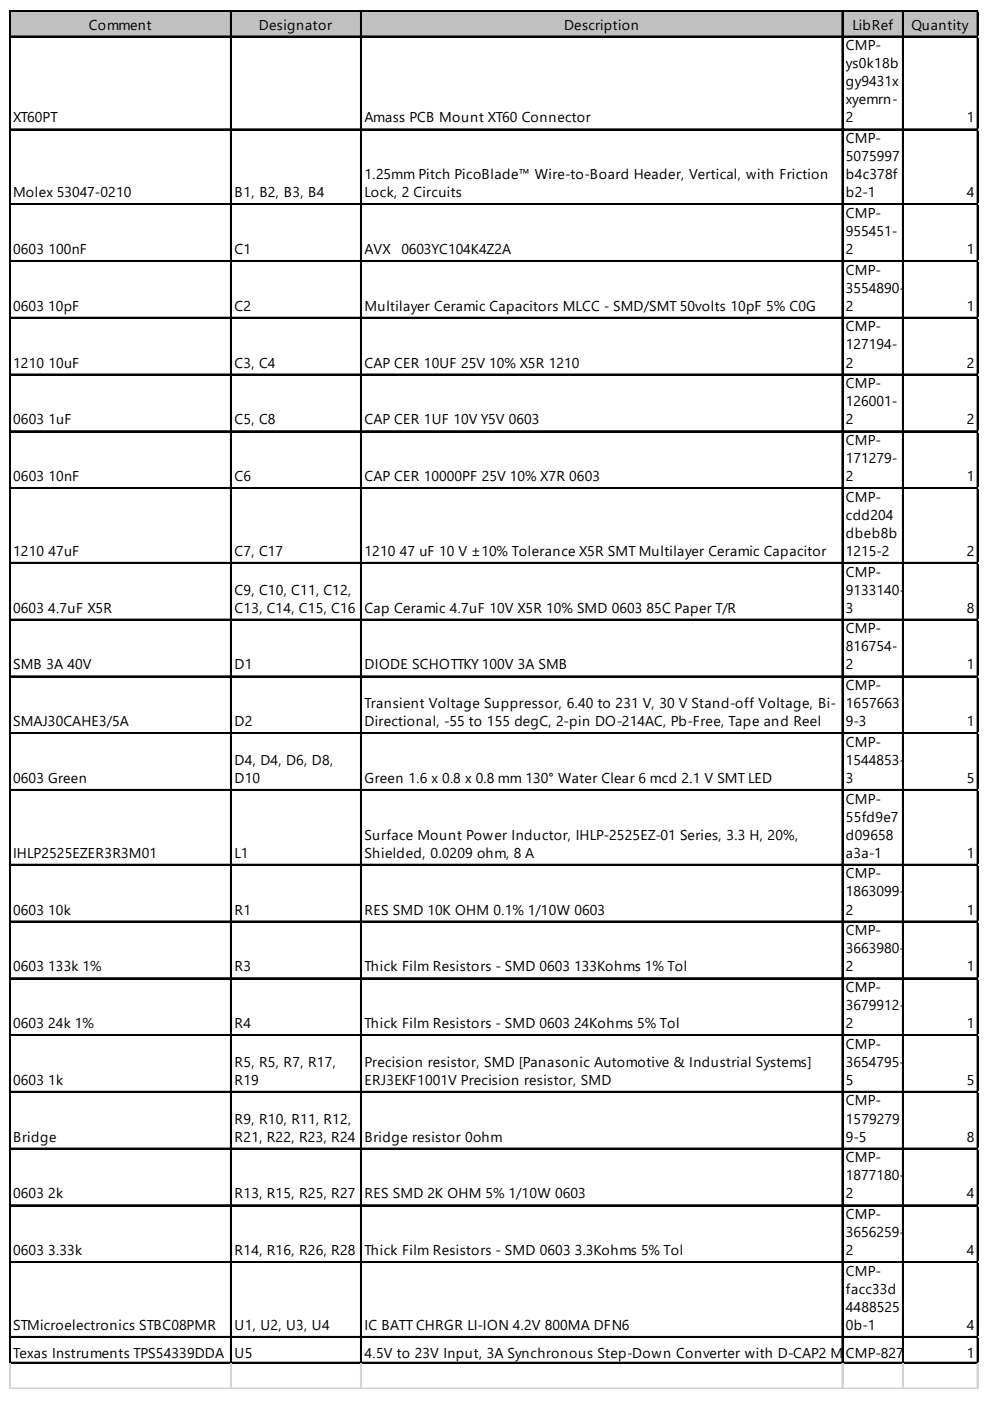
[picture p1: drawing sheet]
<svg xmlns="http://www.w3.org/2000/svg" width="210mm" height="297mm" viewBox="0 0 210 297" stroke-linecap="round" stroke-linejoin="round" font-family="sans-serif">
<defs><g id="words">
<g font-size="3">
<text x="18.9" y="6.3">Comment</text>
<text x="54.9" y="6.3">Designator</text>
<text x="119.6" y="6.3">Description</text>
<text x="179.4" y="10.6">CMP-</text>
<text x="180.7" y="6.3">LibRef</text>
<text x="193.3" y="6.3">Quantity</text>
<text x="179.4" y="14.5">ys0k18b</text>
<text x="179.4" y="18.3">gy9431x</text>
<text x="179.4" y="22.1">xyemrn-</text>
<text x="2.8" y="26">XT60PT</text>
<text x="77.3" y="26">Amass PCB Mount XT60 Connector</text>
<text x="179.4" y="26">2</text>
<text x="205" y="26">1</text>
<text x="179.4" y="30.3">CMP-</text>
<text x="179.4" y="34.2">5075997</text>
<text x="2.8" y="41.8">Molex 53047-0210</text>
<text x="49.7" y="41.8">B1, B2, B3, B4</text>
<text x="77.3" y="38">1.25mm Pitch PicoBlade™ Wire-to-Board Header, Vertical, with Friction</text>
<text x="77.3" y="41.8">Lock, 2 Circuits</text>
<text x="179.4" y="38">b4c378f</text>
<text x="179.4" y="41.8">b2-1</text>
<text x="205" y="41.8">4</text>
<text x="179.4" y="46.2">CMP-</text>
<text x="2.8" y="53.8">0603 100nF</text>
<text x="49.7" y="53.8">C1</text>
<text x="77.3" y="53.8">AVX</text>
<text x="85.1" y="53.8">0603YC104K4Z2A</text>
<text x="179.4" y="50">955451-</text>
<text x="179.4" y="53.8">2</text>
<text x="205" y="53.8">1</text>
<text x="179.4" y="58.2">CMP-</text>
<text x="2.8" y="65.9">0603 10pF</text>
<text x="49.7" y="65.9">C2</text>
<text x="77.3" y="65.9">Multilayer Ceramic Capacitors MLCC - SMD/SMT 50volts 10pF 5% C0G</text>
<text x="179.4" y="62.1">3554890-</text>
<text x="179.4" y="65.9">2</text>
<text x="205" y="65.9">1</text>
<text x="179.4" y="70.3">CMP-</text>
<text x="2.8" y="77.9">1210 10uF</text>
<text x="49.7" y="77.9">C3, C4</text>
<text x="77.3" y="77.9">CAP CER 10UF 25V 10% X5R 1210</text>
<text x="179.4" y="74.1">127194-</text>
<text x="179.4" y="77.9">2</text>
<text x="205" y="77.9">2</text>
<text x="179.4" y="82.3">CMP-</text>
<text x="2.8" y="90">0603 1uF</text>
<text x="49.7" y="90">C5, C8</text>
<text x="77.3" y="90">CAP CER 1UF 10V Y5V 0603</text>
<text x="179.4" y="86.1">126001-</text>
<text x="179.4" y="90">2</text>
<text x="205" y="90">2</text>
<text x="179.4" y="94.3">CMP-</text>
<text x="2.8" y="102">0603 10nF</text>
<text x="49.7" y="102">C6</text>
<text x="77.3" y="102">CAP CER 10000PF 25V 10% X7R 0603</text>
<text x="179.4" y="98.2">171279-</text>
<text x="179.4" y="102">2</text>
<text x="205" y="102">1</text>
<text x="179.4" y="106.4">CMP-</text>
<text x="179.4" y="110.2">cdd204</text>
<text x="2.8" y="117.9">1210 47uF</text>
<text x="49.7" y="117.9">C7, C17</text>
<text x="77.3" y="117.9">1210 47 uF 10 V ±10% Tolerance X5R SMT Multilayer Ceramic Capacitor</text>
<text x="179.4" y="114">dbeb8b</text>
<text x="179.4" y="117.9">1215-2</text>
<text x="205" y="117.9">2</text>
<text x="179.4" y="122.2">CMP-</text>
<text x="2.8" y="129.9">0603 4.7uF X5R</text>
<text x="49.7" y="126.1">C9, C10, C11, C12,</text>
<text x="49.7" y="129.9">C13, C14, C15, C16</text>
<text x="77.3" y="129.9">Cap Ceramic 4.7uF 10V X5R 10% SMD 0603 85C Paper T/R</text>
<text x="179.4" y="126.1">9133140-</text>
<text x="179.4" y="129.9">3</text>
<text x="205" y="129.9">8</text>
<text x="179.4" y="134.3">CMP-</text>
<text x="2.8" y="141.9">SMB 3A 40V</text>
<text x="49.7" y="141.9">D1</text>
<text x="77.3" y="141.9">DIODE SCHOTTKY 100V 3A SMB</text>
<text x="179.4" y="138.1">816754-</text>
<text x="179.4" y="141.9">2</text>
<text x="205" y="141.9">1</text>
<text x="179.4" y="146.3">CMP-</text>
<text x="2.8" y="154">SMAJ30CAHE3/5A</text>
<text x="49.7" y="154">D2</text>
<text x="77.3" y="150.1">Transient Voltage Suppressor, 6.40 to 231 V, 30 V Stand-off Voltage, Bi-</text>
<text x="77.3" y="154">Directional, -55 to 155 degC, 2-pin DO-214AC, Pb-Free, Tape and Reel</text>
<text x="179.4" y="150.1">1657663</text>
<text x="179.4" y="154">9-3</text>
<text x="205" y="154">1</text>
<text x="179.4" y="158.3">CMP-</text>
<text x="2.8" y="166">0603 Green</text>
<text x="49.7" y="162.2">D4, D4, D6, D8,</text>
<text x="49.7" y="166">D10</text>
<text x="77.3" y="166">Green 1.6 x 0.8 x 0.8 mm 130° Water Clear 6 mcd 2.1 V SMT LED</text>
<text x="179.4" y="162.2">1544853-</text>
<text x="179.4" y="166">3</text>
<text x="205" y="166">5</text>
<text x="179.4" y="170.4">CMP-</text>
<text x="77.3" y="178">Surface Mount Power Inductor, IHLP-2525EZ-01 Series, 3.3 H, 20%,</text>
<text x="179.4" y="174.2">55fd9e7</text>
<text x="179.4" y="178">d09658</text>
<text x="2.8" y="181.9">IHLP2525EZER3R3M01</text>
<text x="49.7" y="181.9">L1</text>
<text x="77.3" y="181.9">Shielded, 0.0209 ohm, 8 A</text>
<text x="179.4" y="181.9">a3a-1</text>
<text x="205" y="181.9">1</text>
<text x="179.4" y="186.2">CMP-</text>
<text x="179.4" y="190.1">1863099-</text>
<text x="2.8" y="193.9">0603 10k</text>
<text x="49.7" y="193.9">R1</text>
<text x="77.3" y="193.9">RES SMD 10K OHM 0.1% 1/10W 0603</text>
<text x="179.4" y="193.9">2</text>
<text x="205" y="193.9">1</text>
<text x="179.4" y="198.3">CMP-</text>
<text x="179.4" y="202.1">3663980-</text>
<text x="2.8" y="205.9">0603 133k 1%</text>
<text x="49.7" y="205.9">R3</text>
<text x="77.3" y="205.9">Thick Film Resistors - SMD 0603 133Kohms 1% Tol</text>
<text x="179.4" y="205.9">2</text>
<text x="205" y="205.9">1</text>
<text x="179.4" y="210.3">CMP-</text>
<text x="179.4" y="214.1">3679912-</text>
<text x="2.8" y="218">0603 24k 1%</text>
<text x="49.7" y="218">R4</text>
<text x="77.3" y="218">Thick Film Resistors - SMD 0603 24Kohms 5% Tol</text>
<text x="179.4" y="218">2</text>
<text x="205" y="218">1</text>
<text x="49.7" y="226.2">R5, R5, R7, R17,</text>
<text x="77.3" y="226.2">Precision resistor, SMD [Panasonic Automotive &amp; Industrial Systems]</text>
<text x="179.4" y="222.3">CMP-</text>
<text x="179.4" y="226.2">3654795-</text>
<text x="2.8" y="230">0603 1k</text>
<text x="49.7" y="230">R19</text>
<text x="77.3" y="230">ERJ3EKF1001V Precision resistor, SMD</text>
<text x="179.4" y="230">5</text>
<text x="205" y="230">5</text>
<text x="49.7" y="238.2">R9, R10, R11, R12,</text>
<text x="179.4" y="234.4">CMP-</text>
<text x="179.4" y="238.2">1579279</text>
<text x="2.8" y="242">Bridge</text>
<text x="49.7" y="242">R21, R22, R23, R24</text>
<text x="77.3" y="242">Bridge resistor 0ohm</text>
<text x="179.4" y="242">9-5</text>
<text x="205" y="242">8</text>
<text x="179.4" y="246.4">CMP-</text>
<text x="179.4" y="250.2">1877180-</text>
<text x="2.8" y="254.1">0603 2k</text>
<text x="49.7" y="254.1">R13, R15, R25, R27</text>
<text x="77.3" y="254.1">RES SMD 2K OHM 5% 1/10W 0603</text>
<text x="179.4" y="254.1">2</text>
<text x="205" y="254.1">4</text>
<text x="179.4" y="258.4">CMP-</text>
<text x="179.4" y="262.3">3656259-</text>
<text x="2.8" y="266.1">0603 3.33k</text>
<text x="49.7" y="266.1">R14, R16, R26, R28</text>
<text x="77.3" y="266.1">Thick Film Resistors - SMD 0603 3.3Kohms 5% Tol</text>
<text x="179.4" y="266.1">2</text>
<text x="205" y="266.1">4</text>
<text x="179.4" y="270.5">CMP-</text>
<text x="179.4" y="274.3">facc33d</text>
<text x="2.8" y="282">STMicroelectronics STBC08PMR</text>
<text x="49.7" y="282">U1, U2, U3, U4</text>
<text x="77.3" y="282">IC BATT CHRGR LI-ION 4.2V 800MA DFN6</text>
<text x="179.4" y="278.1">4488525</text>
<text x="179.4" y="282">0b-1</text>
<text x="205" y="282">4</text>
<text x="2.8" y="288">Texas Instruments TPS54339DDA</text>
<text x="49.7" y="288">U5</text>
<text x="77.3" y="288">4.5V to 23V Input, 3A Synchronous Step-Down Converter with D-CAP2 M</text>
<text x="178.8" y="288">oCdMeP8-SO</text>
<text x="185.6" y="288">-82774aeb049e</text>
<text x="192.7" y="288">PowerPAD</text>
<text x="205" y="288">15db</text>
</g>
</g></defs>
<path d="M2.2 2.4h205.3v5.5h-205.3z" fill="#c0c0c0"/>
<g fill="none" stroke="#000" stroke-width=".27">
<path d="M1.9 2.2v286.9M2.1 2.2v286.9M2.2 2.2h205.3M2.2 2.3h205.3M2.2 7.7h205.3M2.2 7.8h205.3M48.9 2.5v286.6M49 2.5v286.6M76.5 2.5v286.6M76.6 2.5v286.6M178.5 2.5v286.6M178.7 2.5v286.6"/>
<path d="M191.4 2.5v286.6M191.5 2.5v286.6M207.2 2.5v286.6M207.3 2.5v286.6M2.2 27.4h205.3M2.2 27.5h205.3M2.2 43.2h205.3M2.2 43.4h205.3M2.2 55.3h205.3M2.2 55.4h205.3M2.2 67.3h205.3M2.2 67.4h205.3"/>
<path d="M2.2 79.3h205.3M2.2 79.5h205.3M2.2 91.4h205.3M2.2 91.5h205.3M2.2 103.4h205.3M2.2 103.5h205.3M2.2 119.3h205.3M2.2 119.4h205.3M2.2 131.3h205.3M2.2 131.4h205.3M2.2 143.3h205.3M2.2 143.5h205.3"/>
<path d="M2.2 155.4h205.3M2.2 155.5h205.3M2.2 167.4h205.3M2.2 167.5h205.3M2.2 183.3h205.3M2.2 183.4h205.3M2.2 195.3h205.3M2.2 195.4h205.3M2.2 207.3h205.3M2.2 207.5h205.3M2.2 219.4h205.3M2.2 219.5h205.3"/>
<path d="M2.2 231.4h205.3M2.2 231.5h205.3M2.2 243.4h205.3M2.2 243.6h205.3M2.2 255.5h205.3M2.2 255.6h205.3M2.2 267.5h205.3M2.2 267.6h205.3M2.2 283.4h205.3M2.2 283.5h205.3M2.2 288.8h205.3M2.2 289h205.3"/>
</g>
<g fill="none" stroke="#d4d4d4" stroke-width=".27">
<path d="M207.5 2.2h.1M1.9 289.1v5.4M2.1 289.1v5.4M48.9 289.1v5.4M49 289.1v5.4M76.5 289.1v5.4M76.6 289.1v5.4M178.5 289.1v5.4M178.7 289.1v5.4M191.4 289.1v5.4M191.5 289.1v5.4M207.2 289.1v5.4"/>
<path d="M207.3 289.1v5.4"/>
</g>
<path d="M207.5 2.2v.3z" fill="#d4d4d4"/>
<path d="M207.5 7.7h.1" fill="none" stroke="#d4d4d4" stroke-width=".27"/>
<path d="M207.5 7.7v.2z" fill="#d4d4d4"/>
<path d="M207.5 27.4h.1" fill="none" stroke="#d4d4d4" stroke-width=".27"/>
<path d="M207.5 27.4v.2z" fill="#d4d4d4"/>
<path d="M207.5 43.2h.1" fill="none" stroke="#d4d4d4" stroke-width=".27"/>
<path d="M207.5 43.2v.3z" fill="#d4d4d4"/>
<path d="M207.5 55.3h.1" fill="none" stroke="#d4d4d4" stroke-width=".27"/>
<path d="M207.5 55.3v.2z" fill="#d4d4d4"/>
<path d="M207.5 67.3h.1" fill="none" stroke="#d4d4d4" stroke-width=".27"/>
<path d="M207.5 67.3v.3z" fill="#d4d4d4"/>
<path d="M207.5 79.3h.1" fill="none" stroke="#d4d4d4" stroke-width=".27"/>
<path d="M207.5 79.3v.3z" fill="#d4d4d4"/>
<path d="M207.5 91.4h.1" fill="none" stroke="#d4d4d4" stroke-width=".27"/>
<path d="M207.5 91.4v.2z" fill="#d4d4d4"/>
<path d="M207.5 103.4h.1" fill="none" stroke="#d4d4d4" stroke-width=".27"/>
<path d="M207.5 103.4v.3z" fill="#d4d4d4"/>
<path d="M207.5 119.3h.1" fill="none" stroke="#d4d4d4" stroke-width=".27"/>
<path d="M207.5 119.3v.2z" fill="#d4d4d4"/>
<path d="M207.5 131.3h.1" fill="none" stroke="#d4d4d4" stroke-width=".27"/>
<path d="M207.5 131.3v.3z" fill="#d4d4d4"/>
<path d="M207.5 143.3h.1" fill="none" stroke="#d4d4d4" stroke-width=".27"/>
<path d="M207.5 143.3v.3z" fill="#d4d4d4"/>
<path d="M207.5 155.4h.1" fill="none" stroke="#d4d4d4" stroke-width=".27"/>
<path d="M207.5 155.4v.2z" fill="#d4d4d4"/>
<path d="M207.5 167.4h.1" fill="none" stroke="#d4d4d4" stroke-width=".27"/>
<path d="M207.5 167.4v.3z" fill="#d4d4d4"/>
<path d="M207.5 183.3h.1" fill="none" stroke="#d4d4d4" stroke-width=".27"/>
<path d="M207.5 183.3v.2z" fill="#d4d4d4"/>
<path d="M207.5 195.3h.1" fill="none" stroke="#d4d4d4" stroke-width=".27"/>
<path d="M207.5 195.3v.3z" fill="#d4d4d4"/>
<path d="M207.5 207.3h.1" fill="none" stroke="#d4d4d4" stroke-width=".27"/>
<path d="M207.5 207.3v.3z" fill="#d4d4d4"/>
<path d="M207.5 219.4h.1" fill="none" stroke="#d4d4d4" stroke-width=".27"/>
<path d="M207.5 219.4v.2z" fill="#d4d4d4"/>
<path d="M207.5 231.4h.1" fill="none" stroke="#d4d4d4" stroke-width=".27"/>
<path d="M207.5 231.4v.3z" fill="#d4d4d4"/>
<path d="M207.5 243.4h.1" fill="none" stroke="#d4d4d4" stroke-width=".27"/>
<path d="M207.5 243.4v.3z" fill="#d4d4d4"/>
<path d="M207.5 255.5h.1" fill="none" stroke="#d4d4d4" stroke-width=".27"/>
<path d="M207.5 255.5v.2z" fill="#d4d4d4"/>
<path d="M207.5 267.5h.1" fill="none" stroke="#d4d4d4" stroke-width=".27"/>
<path d="M207.5 267.5v.3z" fill="#d4d4d4"/>
<path d="M207.5 283.4h.1" fill="none" stroke="#d4d4d4" stroke-width=".27"/>
<path d="M207.5 283.4v.2z" fill="#d4d4d4"/>
<path d="M207.5 288.8h.1" fill="none" stroke="#d4d4d4" stroke-width=".27"/>
<path d="M207.5 288.8v.3z" fill="#d4d4d4"/>
<path d="M1.9 294.3h205.6" fill="none" stroke="#d4d4d4" stroke-width=".27"/>
<path d="M1.9 294.4h205.6" fill="none" stroke="#d4d4d4" stroke-width=".21"/>
<use href="#words"/>
</svg>
